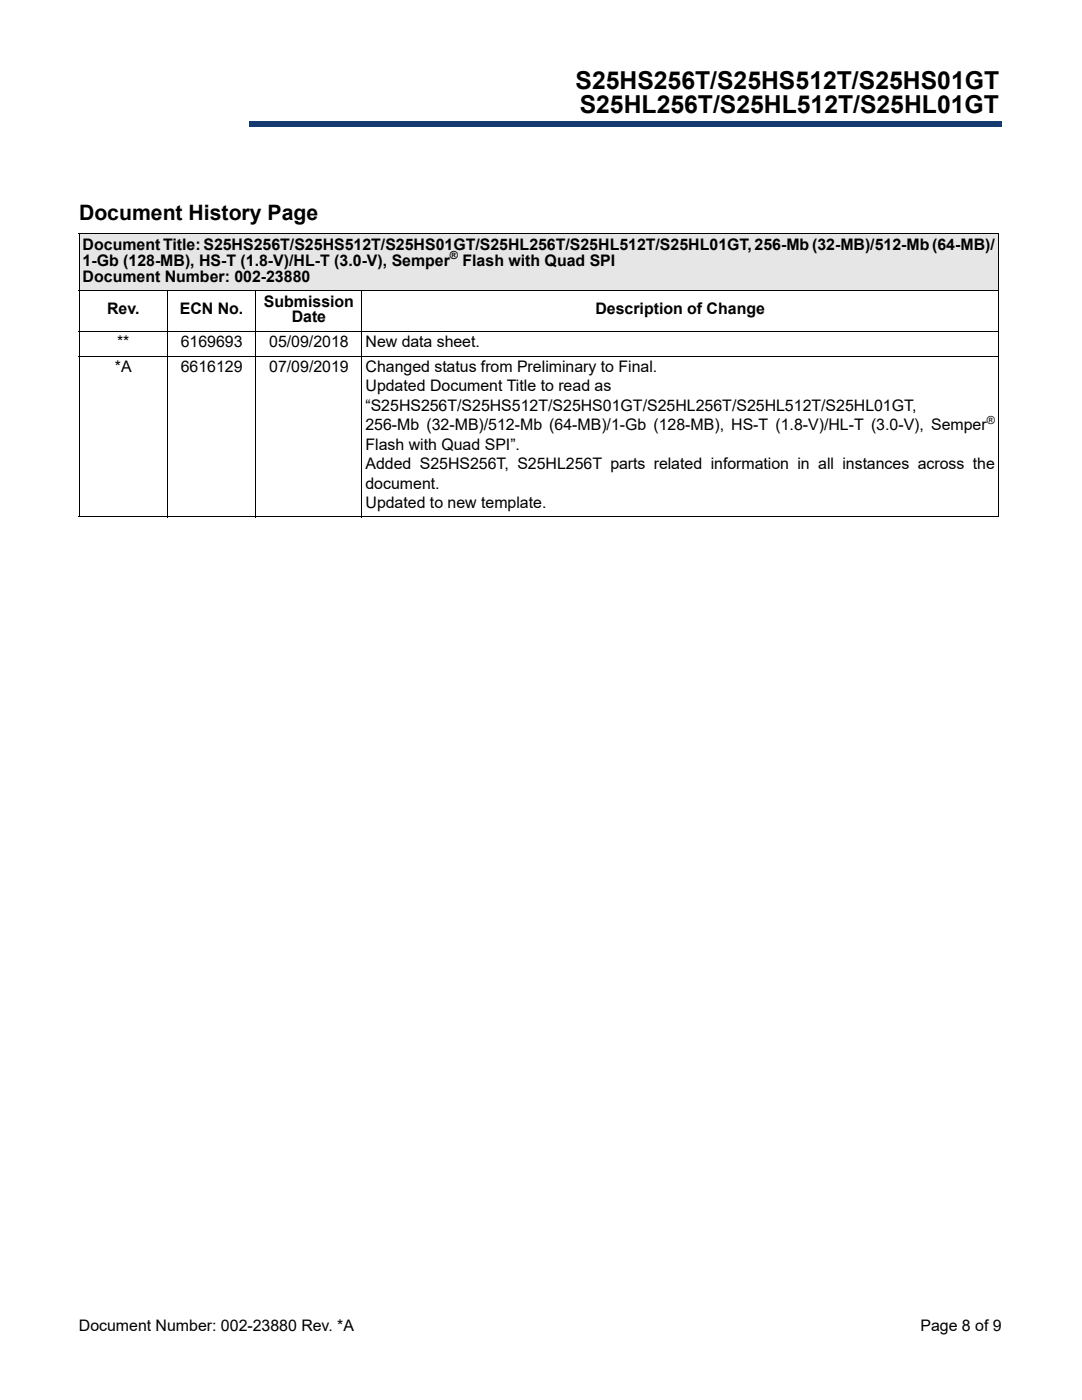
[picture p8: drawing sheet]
<svg xmlns="http://www.w3.org/2000/svg" width="216mm" height="279mm" viewBox="0 0 216 279" stroke-linecap="round" stroke-linejoin="round" font-family="sans-serif">
<defs><g id="words">
<g font-size="4.9">
<text x="114.9" y="17.7">S25HS256T/S25HS512T/S25HS01GT</text>
<text x="115.7" y="22.6">S25HL256T/S25HL512T/S25HL01GT</text>
</g>
<text font-size="4.2" x="15.8" y="43.9">Document History Page</text>
<g font-size="3.2">
<text x="16.5" y="49.9">Document Title: S25HS256T/S25HS512T/S25HS01GT/S25HL256T/S25HL512T/S25HL01GT, 256-Mb (32-MB)/512-Mb (64-MB)/</text>
<text x="16.5" y="53">1-Gb (128-MB), HS-T (1.8-V)/HL-T (3.0-V), Semper</text>
<text x="92.3" y="53">Flash with Quad SPI</text>
<text x="16.5" y="56.2">Document Number: 002-23880</text>
<text x="21.4" y="62.8">Rev.</text>
<text x="35.9" y="62.8">ECN No.</text>
<text x="52.7" y="61.2">Submission</text>
<text x="58.2" y="64.3">Date</text>
<text x="118.8" y="62.8">Description of Change</text>
<text x="23.4" y="69.3">**</text>
<text x="36.1" y="69.3">6169693</text>
<text x="53.7" y="69.3">05/09/2018</text>
<text x="72.9" y="69.3">New data sheet.</text>
<text x="22.9" y="74.2">*A</text>
<text x="36.1" y="74.2">6616129</text>
<text x="53.7" y="74.2">07/09/2019</text>
<text x="72.9" y="74.2">Changed status from Preliminary to Final.</text>
<text x="72.9" y="78.1">Updated Document Title to read as</text>
<text x="72.9" y="82">“S25HS256T/S25HS512T/S25HS01GT/S25HL256T/S25HL512T/S25HL01GT,</text>
<text x="72.9" y="89.7">Flash with Quad SPI”.</text>
<text x="72.9" y="85.9">256-Mb (32-MB)/512-Mb (64-MB)/1-Gb (128-MB), HS-T (1.8-V)/HL-T (3.0-V), Semper</text>
<text x="72.9" y="93.6">Added S25HS256T, S25HL256T parts related information in all instances across the</text>
<text x="72.9" y="97.5">document.</text>
<text x="72.9" y="101.4">Updated to new template.</text>
<text x="15.7" y="265.6">Document Number: 002-23880 Rev. *A</text>
<text x="183.7" y="265.6">Page 8 of 9</text>
</g>
<g font-size="2.2">
<text x="89.8" y="51.8">®</text>
<text x="196.9" y="84.6">®</text>
</g>
</g></defs>
<path d="M49.8 24.3h150v1h-150z" fill="#163b71"/>
<path d="M49.8 24.3h150.1" fill="none" stroke="#163b71" stroke-width=".2"/>
<path d="M199.7 24.3h.2v1h-.2z" fill="#163b71"/>
<path d="M49.7 25.3h150.1" fill="none" stroke="#163b71" stroke-width=".2"/>
<path d="M49.7 24.3h.2v1h-.2z" fill="#163b71"/>
<path d="M15.9 16.2h32.4v10h-32.4z" fill="#fff"/>
<path d="M15.8 46.7h183.4v11.3h-183.4z" fill="#e6e6e6"/>
<g fill="#fff">
<path d="M15.8 58h17.6v8.1h-17.6z"/>
<path d="M33.4 58h17.7v8.1h-17.7z"/>
<path d="M51.1 58h21.1v8.1h-21.1z"/>
<path d="M72.2 58h127v8.1h-127z"/>
</g>
<path d="M15.7 46.7h183.6M15.7 58h183.6M15.8 46.8v56.3M33.4 57.9v45.3M51.1 57.9v45.3M72.2 57.9v45.3M199.2 46.8v56.3M15.7 66.1h183.6M15.7 71.1h183.6M15.7 103.1h183.6" fill="none" stroke="#000" stroke-width=".2"/>
<use href="#words"/>
</svg>
